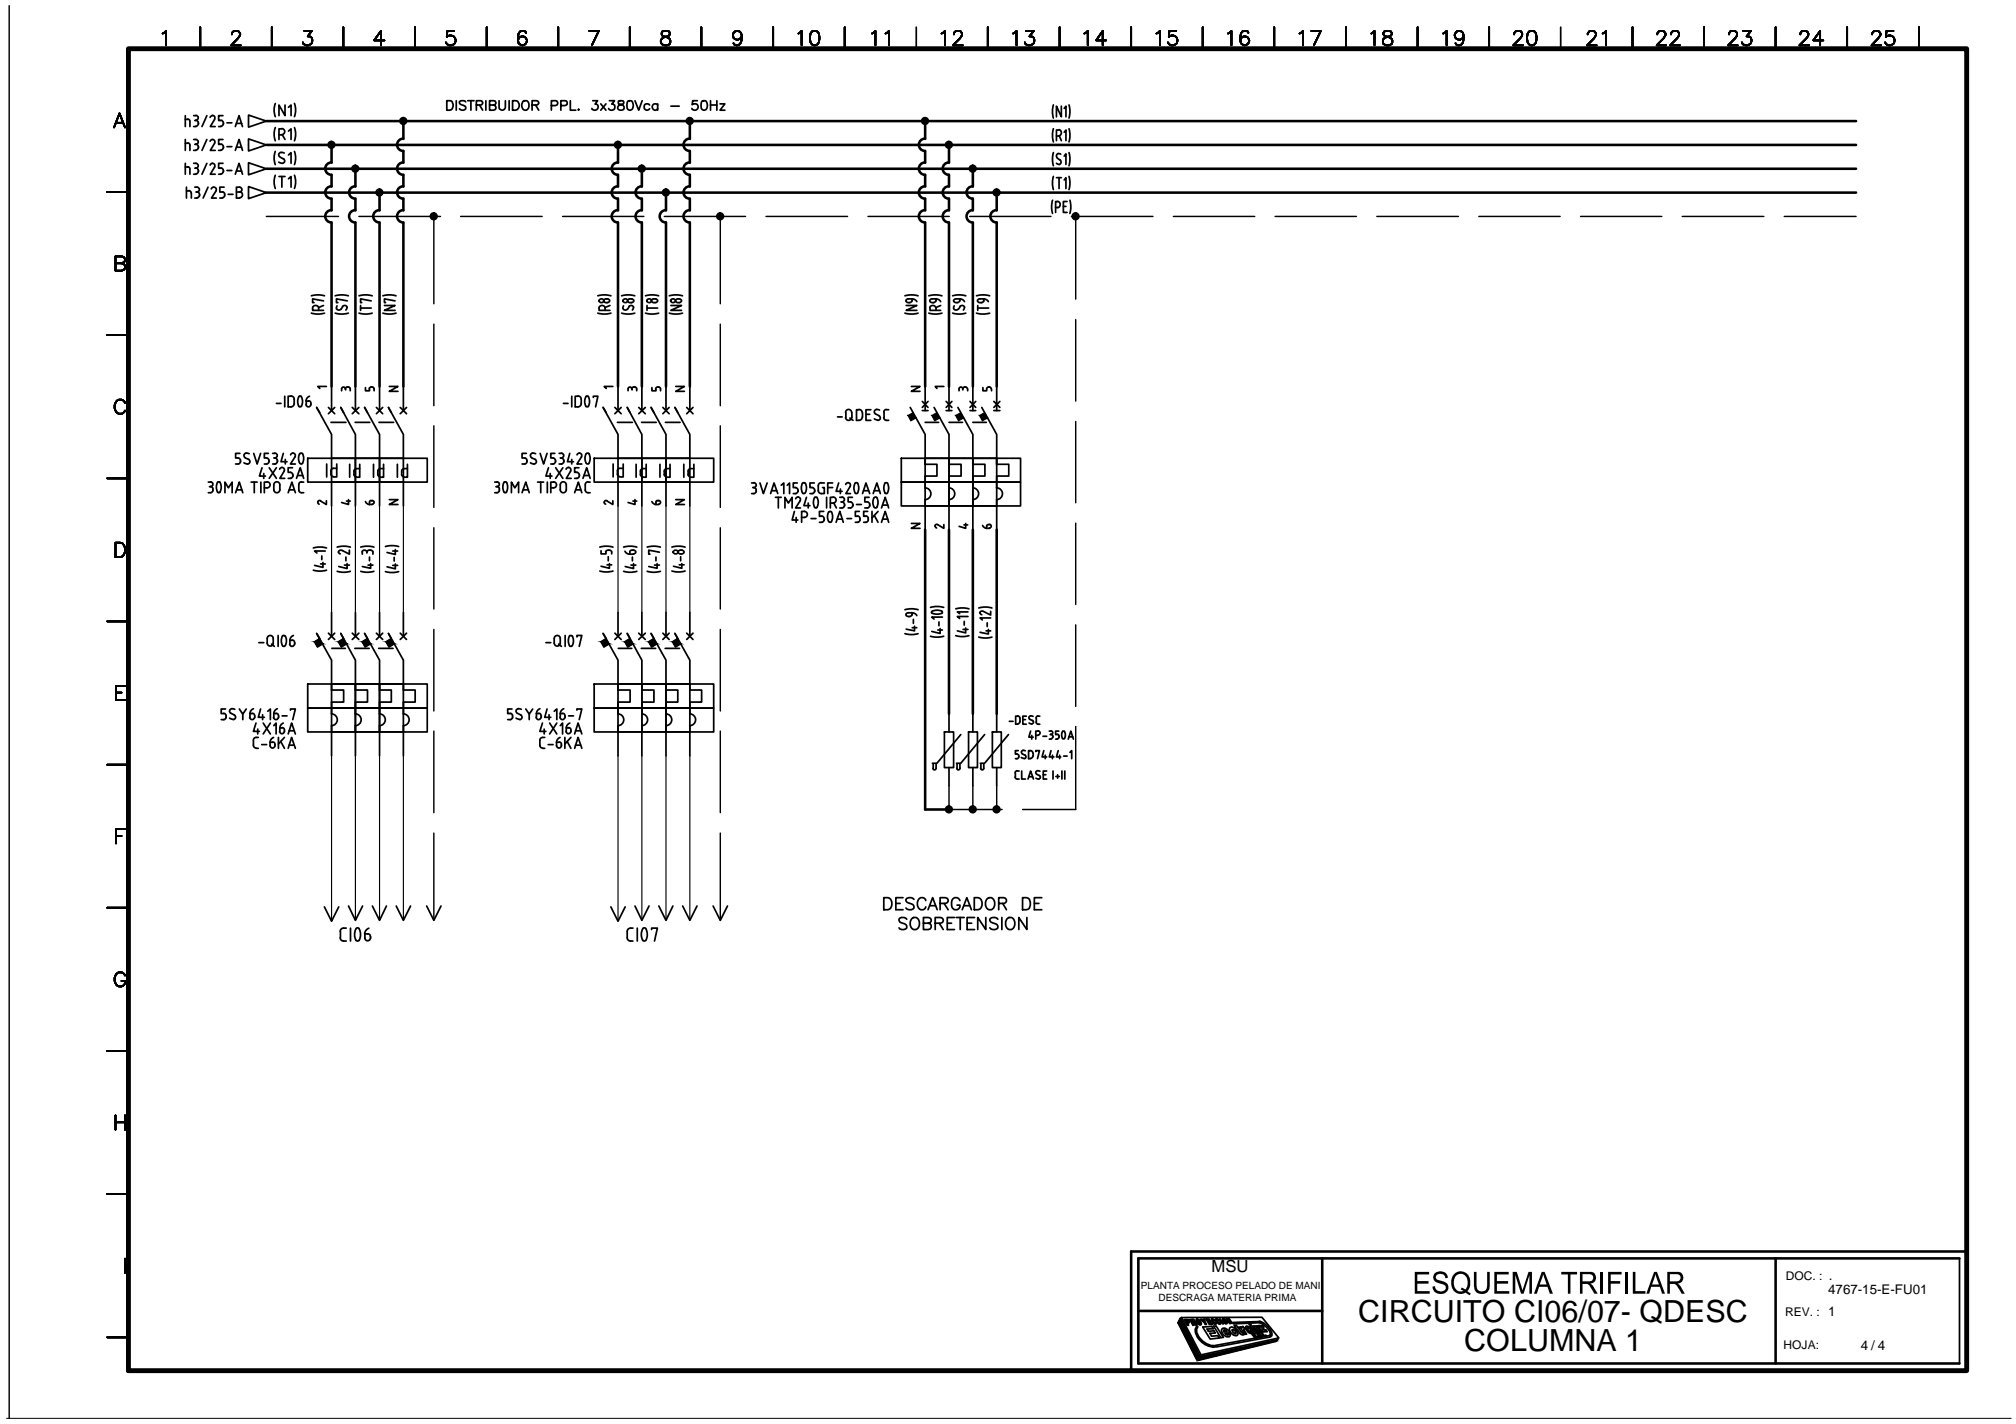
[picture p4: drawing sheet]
<svg xmlns="http://www.w3.org/2000/svg" width="297mm" height="210mm" viewBox="0 0 297 210" stroke-linecap="round" stroke-linejoin="round" font-family="sans-serif">
<defs><g id="words">
<g font-size="4.5">
<text x="200.1" y="194.9">CIRCUITO CI06/07- QDESC</text>
<text x="215.8" y="199.1">COLUMNA 1</text>
</g>
<text font-size="2.5" x="178.5" y="187.6">MSU</text>
<g font-size="2">
<text x="269.4" y="190.8">4767-15-E-FU01</text>
<text x="274.2" y="199">4 / 4</text>
</g>
<g font-size="1.8">
<text x="263.1" y="188.7">DOC. : .</text>
<text x="263" y="194">REV. : 1</text>
<text x="262.8" y="198.9">HOJA:</text>
</g>
<g font-size="1.5">
<text x="168.1" y="190">PLANTA PROCESO PELADO DE MANI</text>
<text x="170.7" y="191.8">DESCRAGA MATERIA PRIMA</text>
</g>
</g></defs>
<path d="M1 209.1h.4v-208.3v208.3h294.9" fill="none" stroke="#000" stroke-width=".15"/>
<g fill="none" stroke="#000" stroke-width=".38">
<path d="M39.2 17.9h234.3M59.4 17.9v2.6M101.6 17.9v2.6M136.3 17.9v2.6M39.2 21.4h234.3M39.2 24.9h234.3M39.2 28.4h234.3M48.8 31a.91 .91 0 0 0-.9 .9 .91 .91 0 0 0 .9 .9l.1 24.2M48.8 27.5a.91 .91 0 0 0-.9 .9 .91 .91 0 0 0 .9 .9l.1 1.7M48.8 23.9a.91 .91 0 0 0-.9 1 .91 .91 0 0 0 .9 .9l.1 1.7M48.9 21.4v2.6M52.3 31a.91 .91 0 0 0-.9 .9 .91 .91 0 0 0 .9 .9"/>
<path d="M52.3 27.5a.91 .91 0 0 0-.9 .9 .91 .91 0 0 0 .9 .9M52.4 24.9v2.6M52.4 29.3v1.7M52.4 32.8v24.2M55.9 31a.91 .91 0 0 0-.9 .9 .91 .91 0 0 0 .9 .9v24.2M55.9 28.4v2.6M59.4 31a.91 .91 0 0 0-.9 .9 .91 .91 0 0 0 .9 .9M59.4 27.5a.91 .91 0 0 0-.9 .9 .91 .91 0 0 0 .9 .9M59.4 23.9a.91 .91 0 0 0-.9 1 .91 .91 0 0 0 .9 .9M59.4 20.4a.91 .91 0 0 0-.9 .9 .91 .91 0 0 0 .9 1M59.4 22.3v1.7M59.4 25.8v1.7"/>
<path d="M59.4 29.3v1.7M59.4 32.8v24.2M91 31a.91 .91 0 0 0-.9 .9 .91 .91 0 0 0 .9 .9M91 27.5a.91 .91 0 0 0-.9 .9 .91 .91 0 0 0 .9 .9M91 23.9a.91 .91 0 0 0-.9 1 .91 .91 0 0 0 .9 .9M91.1 21.4v2.6M91.1 25.8v1.7M91.1 29.3v1.7M91.1 32.8v24.2M94.6 31a.91 .91 0 0 0-1 .9 .91 .91 0 0 0 1 .9v24.2M94.6 27.5a.91 .91 0 0 0-1 .9 .91 .91 0 0 0 1 .9v1.7M94.6 24.9v2.6"/>
<path d="M98.1 31a.91 .91 0 0 0-.9 .9 .91 .91 0 0 0 .9 .9M98.1 28.4v2.6M98.1 32.8v24.2M101.6 31a.91 .91 0 0 0-.9 .9 .91 .91 0 0 0 .9 .9v24.2M101.6 27.5a.91 .91 0 0 0-.9 .9 .91 .91 0 0 0 .9 .9v1.7M101.6 23.9a.91 .91 0 0 0-.9 1 .91 .91 0 0 0 .9 .9v1.7M101.6 20.4a.91 .91 0 0 0-.9 .9 .91 .91 0 0 0 .9 1v1.7M136.3 31a.91 .91 0 0 0-.9 .9 .91 .91 0 0 0 .9 .9M136.3 27.5a.91 .91 0 0 0-.9 .9 .91 .91 0 0 0 .9 .9M136.3 23.9a.91 .91 0 0 0-.9 1 .91 .91 0 0 0 .9 .9M136.3 20.4a.91 .91 0 0 0-.9 .9 .91 .91 0 0 0 .9 1M136.3 22.3v1.7"/>
<path d="M136.3 25.8v1.7M136.3 29.3v1.7M136.3 32.8v24.2M139.8 31a.91 .91 0 0 0-.9 .9 .91 .91 0 0 0 .9 .9M139.8 27.5a.91 .91 0 0 0-.9 .9 .91 .91 0 0 0 .9 .9M139.8 23.9a.91 .91 0 0 0-.9 1 .91 .91 0 0 0 .9 .9M139.8 21.4v2.6M139.8 25.8v1.7M139.8 29.3v1.7M139.8 32.8v24.2M143.3 31a.91 .91 0 0 0-.9 .9 .91 .91 0 0 0 .9 .9v24.2M143.3 27.5a.91 .91 0 0 0-.9 .9 .91 .91 0 0 0 .9 .9v1.7"/>
<path d="M143.3 24.9v2.6M146.8 31a.91 .91 0 0 0-.9 .9 .91 .91 0 0 0 .9 .9M146.9 28.4v2.6M146.9 32.8v24.2M136.3 78.1v41.2h3.5M139.8 78.1v27.1M143.3 78.1v27.1M146.9 78.1v27.1M167.7 193.2h27.1M194.8 185.5v15.5M236 187.5v3.2M239.7 187.5v3.2"/>
<path d="M261.6 185.5v15.5M288.7 185.5h-121v15.5h121M289.8 184.5h-123.1v17.5"/>
</g>
<g fill="none" stroke="#000" stroke-width=".25">
<path d="M16.8 18.8l.8-2.1 .8 2.1M17.1 18.1h1M24 4.9l.5-.3v2.1M27.3 17v1.7M27.3 17.6h.4M27.7 17.6h.1l.2 .3M28 17.9v.8M28.5 17h.4M28.5 18.7h.4M28.7 17.8h.2M28.9 17a.36 .36 0 0 1 .3 .4 .36 .36 0 0 1-.3 .3l.1 .1 .2 .3M29.2 18.3l-.2 .3h-.1"/>
<path d="M29.3 18.1v.2M29.5 4v3.2M30.5 17l-.7 1.7M31.3 17a.36 .36 0 0 1 .3 .6M31.3 17l-.3 .3M31.6 17.6l-.6 1.1h.7M32.2 18.7h.4M32.5 17.7l.2 .1 .2 .3M32.9 17h-.7v.8h.4M32.9 18.3l-.2 .3h-.2M32.9 18.1v.2M33.4 18.1h.8"/>
<path d="M34.2 5.1a.49 .49 0 0 1 .4-.5h.4a.53 .53 0 0 1 .3 .8l-1.2 1.3h1.4M34.7 18.7l.5-1.7 .5 1.7M34.8 18.2h.8M36.6 17l2.6 .9-2.6 .8zM40 4v3.2M40.6 15.2a2.77 2.77 0 0 0 0 2M40.6 18.8a2.77 2.77 0 0 0 0 1.9M41.1 19.9h.4M41.5 19a.44 .44 0 0 1 .5 .4 .44 .44 0 0 1-.5 .4M41.5 19h-.4v1.6M41.6 19.9l.4 .7M42 15.5v1.5l-.9-1.5v1.5"/>
<path d="M42.5 15.8l.4-.3v1.5M42.5 19.3l.4-.3v1.6M43.4 15.2a2.77 2.77 0 0 1 0 2M43.4 18.8a2.77 2.77 0 0 1 0 1.9M44.8 4.6h1.1l-.6 .8a.68 .68 0 0 1 .7 .7 .68 .68 0 0 1-.9 .6l-.4-.2-.1-.2M50.6 4v3.2M56.6 6h-1.5l1-1.4v2.1M61.1 4v3.2M65.8 14.8h.5a.74 .74 0 0 1 .5 .7 .74 .74 0 0 1-.5 .7h-.5zM66.9 4.6h-1l-.1 .8a.75 .75 0 0 1 1.2 .1 .75 .75 0 0 1-.2 1.1 .75 .75 0 0 1-1.1-.3M67.2 14.8v1.4M68.6 15a.69 .69 0 0 0-.9 0v.2a.73 .73 0 0 0 .7 .4l.2 .1v.3a.59 .59 0 0 1-.9 0"/>
<path d="M68.9 14.8h1M69.4 14.8v1.4M70.2 15.5l.8-.1 .1-.3-.1-.2-.8-.1v1.4M70.7 15.5l.4 .7M71.6 14.8v1.4M71.7 4v3.2M72.1 15.5l.8-.1 .2-.2-.2-.3-.8-.1v1.4h.6l.3-.1a.38 .38 0 0 0-.3-.6M73.5 14.8v1a.47 .47 0 0 0 .5 .4 .47 .47 0 0 0 .5-.4v-1M75 14.8v1.4M75.5 14.8h.5a.72 .72 0 0 1 .5 .7 .72 .72 0 0 1-.5 .7h-.5zM77 15a.53 .53 0 0 1 .6-.1 .53 .53 0 0 1 .3 .5 .61 .61 0 0 1-.1 .6 .61 .61 0 0 1-.7 .2l-.1-.2a.98 .98 0 0 1 0-1zM77.5 4.9a.62 .62 0 0 0-.9-.3 2.04 2.04 0 0 0-.2 1.8 .66 .66 0 0 0 1.1 .1 .66 .66 0 0 0-.2-1.1 .66 .66 0 0 0-1 .6"/>
<path d="M78.4 15.5l.8-.1a.31 .31 0 0 0 .2-.3 .31 .31 0 0 0-.4-.3h-.6v1.4M78.9 15.5l.5 .7M81.2 15.6h.6l.3-.2a.39 .39 0 0 0-.1-.5l-.8-.1v1.4M82.3 4v3.2M82.6 15.6h.6l.3-.2v-.4l-.3-.2h-.6v1.4M84 14.8v1.4h.8M85.2 16.2h.1zM86.8 4.6h1.4l-1 2.1M87.3 14.8h.8l-.4 .6a.47 .47 0 0 1 .4 .6 .47 .47 0 0 1-.8 .2l-.1-.2M88.5 15.3l.8 .9M89.3 15.3l-.8 .9M89.8 14.8h.8l-.5 .6a.46 .46 0 0 1 .5 .5 .46 .46 0 0 1-.6 .3l-.3-.2"/>
<path d="M91.1 14.9a.3 .3 0 0 0 .2 .5 .59 .59 0 0 1 .6 .6 .49 .49 0 0 1-.5 .3 .49 .49 0 0 1-.4-.5 .75 .75 0 0 1 .8-.5l.1-.3a.67 .67 0 0 0-.8-.1zM92.5 14.9a.51 .51 0 0 1 .7 .2 .7 .7 0 0 1-.4 1.1l-.4-.2v-.6zM92.8 4v3.2M93.6 14.8l.5 1.4 .5-1.4M95.7 15.5a.45 .45 0 0 0-.6-.1 .45 .45 0 0 0 0 .7 .45 .45 0 0 0 .6-.1M96.9 15.5a.45 .45 0 0 0-.7-.1 .45 .45 0 0 0 0 .7 .45 .45 0 0 0 .7-.1M96.9 15.3v.9M97.6 4.6a.45 .45 0 0 0 .2 .8 .87 .87 0 0 1 1 .9 .72 .72 0 0 1-.9 .4 .72 .72 0 0 1-.5-.7 1.01 1.01 0 0 1 1-.6 .45 .45 0 0 0 .2-.8h-.3zM98.8 15.6h1.3M102.7 14.8h-.6l-.1 .6a.5 .5 0 0 1 .7 0 .5 .5 0 0 1 0 .7 .5 .5 0 0 1-.8-.1M103.3 4v3.2M103.5 14.9a.51 .51 0 0 1 .6 .2 .7 .7 0 0 1-.4 1.1l-.4-.2v-.6z"/>
<path d="M104.7 14.8v1.4M104.7 15.5h.9M105.6 14.8v1.4M106.1 15.3h.7l-.7 .9h.7M109.3 5.2a.66 .66 0 0 1-.8 .7 .66 .66 0 0 1-.4-1 .66 .66 0 0 1 1.1 0 1.66 1.66 0 0 1-.2 1.6l-.5 .2-.3-.2-.1-.1M113.9 4v3.2M117.6 4.9l.5-.3v2.1M119.6 4.6a.73 .73 0 0 1 1.1 .3 1.84 1.84 0 0 1-.3 1.6 .66 .66 0 0 1-1-.2 1.84 1.84 0 0 1 .2-1.7zM124.5 4v3.2M128.5 4.9l.5-.3v2.1M130.5 4.9l.5-.3v2.1M135 4v3.2"/>
<path d="M138.7 4.9l.5-.3v2.1M140.5 5.1a.51 .51 0 0 1 .4-.5h.5a.53 .53 0 0 1 .2 .8l-1.2 1.3h1.5M145.5 4v3.2M149.3 4.9l.5-.3v2.1M151.2 4.6h1.1l-.6 .8a.68 .68 0 0 1 .7 .7 .68 .68 0 0 1-.9 .6l-.3-.2-.2-.2M155.2 15.5l-.1 .7 .1 1.2M155.2 19l-.1 .7 .1 1.2M156 19.1a.45 .45 0 0 1 .4 .5 .45 .45 0 0 1-.4 .4M156 19.2h-.3v1.5M156.1 4v3.2M156.4 15.6v1.6l-.7-1.6v1.6M156.8 16l.3-.4v1.6"/>
<path d="M156.8 19.5l.3-.3v1.5M157.5 15.5l.1 .7-.1 1.2M157.5 19l.1 .7-.1 1.2M159.8 4.9l.5-.3v2.1M163 6h-1.5l1-1.4v2.1M166.7 4v3.2M170.4 4.9l.5-.3v2.1M173.3 4.6h-1l-.1 .8a.74 .74 0 0 1 1.1 .1 .74 .74 0 0 1-.2 1.1 .74 .74 0 0 1-1-.3M177.2 4v3.2M180.9 4.9l.5-.3v2.1M183.9 4.9a.62 .62 0 0 0-.9-.3 2.04 2.04 0 0 0-.2 1.8 .66 .66 0 0 0 1.1 .1 .66 .66 0 0 0-.2-1.1 .66 .66 0 0 0-.9 .6M187.7 4v3.2"/>
<path d="M191.5 4.9l.5-.3v2.1M193.2 4.6h1.4l-1 2.1M198.3 4v3.2M202.1 4.9l.4-.3v2.1M204 4.6a.42 .42 0 0 0 .1 .8 .88 .88 0 0 1 1 .9 .77 .77 0 0 1-.7 .4 .77 .77 0 0 1-.6-.4 .65 .65 0 0 1 .5-.9h.5a.42 .42 0 0 0 .1-.8h-.3zM208.9 4v3.2M212.6 4.9l.5-.3v2.1M215.6 5.2a.66 .66 0 0 1-.9 .6 .66 .66 0 0 1-.2-1.1 .66 .66 0 0 1 1.1 .2 1.97 1.97 0 0 1-.3 1.6 .57 .57 0 0 1-.8-.1M219.4 4v3.2M223.1 5.1a.51 .51 0 0 1 .4-.5h.4a.53 .53 0 0 1 .3 .8l-1.2 1.3h1.4M225.3 4.6a.73 .73 0 0 1 1 .3 1.84 1.84 0 0 1-.2 1.6 .66 .66 0 0 1-1-.2 1.84 1.84 0 0 1 .2-1.7zM230 4v3.2"/>
<path d="M233.9 5.1l.2-.5h.6a.53 .53 0 0 1 .3 .8l-1.2 1.3h1.4M236.1 4.9l.5-.3v2.1M240.5 4v3.2M244.2 5.1l.2-.5h.6a.53 .53 0 0 1 .3 .8l-1.2 1.3h1.4M246.2 5.1a.51 .51 0 0 1 .4-.5h.4a.53 .53 0 0 1 .3 .8l-1.2 1.3h1.4M251.1 4v3.2M254.8 5.1a.51 .51 0 0 1 .3-.5h.5a.53 .53 0 0 1 .3 .8l-1.3 1.3h1.4M256.8 4.6h1.2l-.7 .8a.68 .68 0 0 1 .8 .7 .68 .68 0 0 1-.9 .6l-.4-.2-.1-.2M261.6 4v3.2M265.3 5.1a.51 .51 0 0 1 .3-.5h.5a.53 .53 0 0 1 .3 .8l-1.3 1.3h1.5M268.6 6h-1.4l1-1.4v2.1M272.2 4v3.2"/>
<path d="M275.8 5.1a.49 .49 0 0 1 .5-.5h.3a.53 .53 0 0 1 .3 .8l-1.1 1.3h1.4M279 4.6h-1l-.1 .8a.74 .74 0 0 1 1.1 .1 .74 .74 0 0 1-.2 1.1 .74 .74 0 0 1-1.1-.3M282.7 4v3.2M15.8 28.3h3.1M17 38.8h.9l.3-.1a.47 .47 0 0 0 0-.8l-1.2-.1v2.1h.9l.3-.1a.53 .53 0 0 0 .2-.6 .53 .53 0 0 0-.5-.4M27.3 20.6v1.6M27.3 24.1v1.6M27.3 21.1h.4M27.3 24.6h.4M27.5 27.6v1.6M27.5 28.1h.4M27.7 21.1l.2 .1 .1 1"/>
<path d="M27.7 24.6h.1l.2 .3M27.8 28.1h.2l.2 .3M28 24.9v.8M28.2 28.4v.8M28.5 20.6h.4M28.5 22.2h.4M28.5 24.1h.4M28.5 25.7h.4M28.7 27.6h.3a.37 .37 0 0 1 .4 .4 .37 .37 0 0 1-.5 .3M28.7 21.3h.2M28.7 24.8h.2M28.7 29.2h.3"/>
<path d="M28.9 20.6a.36 .36 0 0 1 .3 .3 .36 .36 0 0 1-.3 .4M28.9 21.2l.1 .1 .2 .3M28.9 24.1a.36 .36 0 0 1 .3 .3 .36 .36 0 0 1-.3 .4M28.9 24.8h.1l.2 .3M29 28.3h.2l.2 .3M29.2 21.8l-.2 .3h-.1M29.2 25.3l-.2 .3h-.1M29.3 21.6v.2M29.3 25.1v.2M29.4 28.8l-.2 .3-.2 .1M29.4 28.6v.2M30.5 20.6l-.7 1.6"/>
<path d="M30.5 24.1l-.7 1.6M30.6 27.6l-.7 1.6M31 20.8a.36 .36 0 0 1 .5-.2 .36 .36 0 0 1 .1 .5M31 24.3a.36 .36 0 0 1 .5-.2 .36 .36 0 0 1 .1 .5M31.5 27.6l-.4 .2M31.5 27.6a.36 .36 0 0 1 .3 .5l-.6 1.1h.7M31.6 21.1l-.6 1.1h.7M31.6 24.6l-.6 1.1h.7M32.2 22.2h.4M32.2 25.7h.4M32.4 29.2h.4M32.5 21.2l.2 .1 .2 .3"/>
<path d="M32.5 24.8h.2l.2 .3M32.7 28.3h.2l.2 .3M32.9 20.6h-.7v.7h.4M32.9 24.1h-.7v.7h.4M32.9 21.8l-.2 .3h-.2M32.9 25.3l-.2 .3h-.2M32.9 21.6v.2M32.9 25.1v.2M33 27.6h-.6v.7h.4M33.1 28.6a.4 .4 0 0 1-.4 .6M33.4 21.6h.8M33.4 25.1h.8"/>
<path d="M33.6 28.6h.7M34.7 22.2l.5-1.6 .5 1.6M34.7 25.7l.5-1.6 .5 1.6M34.8 28.3h.5a.36 .36 0 0 0 .3-.4 .36 .36 0 0 0-.3-.3h-.5v1.6h.5M34.8 21.7h.8M34.8 25.2h.8M35.3 28.3a.44 .44 0 0 1 .4 .4 .44 .44 0 0 1-.4 .5M36.6 20.5l2.6 .9-2.6 .9zM36.6 24l2.6 .9-2.6 .9zM36.6 27.5l2.6 .9-2.6 .9zM40.6 22.3a2.77 2.77 0 0 0 0 2M40.6 25.8a2.77 2.77 0 0 0 0 2"/>
<path d="M41.1 26h.9M41.3 23.2l.5 .2M41.5 26v1.6M41.8 23.4a.4 .4 0 0 1 0 .6 .4 .4 0 0 1-.6 0l-.1-.1M41.9 22.6a.45 .45 0 0 0-.6-.1 .45 .45 0 0 0-.2 .5l.2 .1M42.5 22.8l.4-.3v1.6M42.5 26.4l.4-.4v1.6M43.4 22.3a2.77 2.77 0 0 1 0 2M43.4 25.8a2.77 2.77 0 0 1 0 2M155.1 29.5l-.2 .8 .2 1.2M155.2 22.5l-.1 .8 .1 1.1M155.2 26l-.1 .8 .1 1.1"/>
<path d="M155.5 30.6h.4M155.7 20.1h.3M155.7 26.2h.7M155.8 23.4l.4 .2M155.9 29.7a.45 .45 0 0 1 .3 .4 .45 .45 0 0 1-.3 .5M155.9 29.7h-.4v1.6M155.9 22.6a.39 .39 0 0 0-.2 .3 .39 .39 0 0 0 .1 .4M155.9 22.6l.4 .1M156 26.2v1.6M156.1 20.1l.3 .6M156.2 23.6a.37 .37 0 0 1 0 .5 .37 .37 0 0 1-.5 0M156.7 30.4h.4"/>
<path d="M156.8 23l.3-.3v1.5M156.8 26.5l.3-.3v1.6M157.2 29.7h-.5v1.6h.5M157.5 22.5l.1 .8-.1 1.1M157.5 26l.1 .8-.1 1.1M157.6 29.5l.2 .8-.2 1.2M15.8 49.4h3.1M18.4 59.4a.79 .79 0 0 0-.9-.5 .79 .79 0 0 0-.6 .8 .93 .93 0 0 0 .2 1 .93 .93 0 0 0 1 .2l.3-.4M40.7 59.5h.7M42 58.4v1.6M42.9 58.4h.2a1.11 1.11 0 0 1 0 1.5l-.6 .1v-1.6h.4M44 58.5a1.5 1.5 0 0 0 0 1.4"/>
<path d="M44.4 58.5a1.08 1.08 0 0 1-.2 1.5l-.2-.1M44.4 58.5l-.2-.1-.2 .1M45.1 59.6a.36 .36 0 0 0 .3 .4 .36 .36 0 0 0 .4-.4M45.4 59.1a.32 .32 0 0 1 .4 .3M45.5 59.1h-.4v.5M45.6 58.4l-.4 .4-.1 .3M45.8 59.5v.1M45.9 46.2l1.1 .1 .8-.1M45.9 43.6l1.1-.1 .8 .1M46.1 45.4a.45 .45 0 0 1 .4-.4 .45 .45 0 0 1 .4 .4M46.1 45.4v.3h1.6M46.9 45.4v.3"/>
<path d="M47.7 44.4l-1.6-.3v.5h.2M47.7 45l-.8 .3M48.1 57h-1.3l.3 .3M48.9 57v3.5M49.4 46.2l1.2 .1 .7-.1M49.4 43.6l1.2-.1 .7 .1M49.7 45.1a.38 .38 0 0 0 0 .5 .38 .38 0 0 0 .6 0l.2-.4M50.3 57.3v.3M50.5 45.2a.37 .37 0 0 1 .5-.1 .37 .37 0 0 1 0 .6M50.9 57.3v.2M51.2 44.4l-1.6-.3v.5h.2M51.3 57.1l.3 .2"/>
<path d="M51.4 57.1a.34 .34 0 0 0-.5 .2 .28 .28 0 0 0-.3-.2 .28 .28 0 0 0-.3 .2M51.6 57.3v.3M52.4 57v3.5M52.9 46.2l1.2 .1 .7-.1M52.9 43.6l1.2-.1 .7 .1M53.1 45.4h1.6M53.1 45v.7M53.8 57.1v.5h.6v-.3M54.7 57.1l-.3 .2M54.7 57.1a.32 .32 0 0 1 .4 .2M54.7 44.4l-1.6-.3v.5h.2M55.1 57.3v.3"/>
<path d="M55.9 57v3.5M56.4 46.2l1.2 .1 .8-.1M56.4 43.6l1.2-.1 .8 .1M56.6 45h1.6l-1.6 .7h1.6M57.4 57h1.2l-1.2 .7h1.2M58.2 44.4l-1.6-.3v.5h.2M59.4 57v3.5M83 59.5h.7M84.2 58.4v1.6M85.2 58.4h.2a1.11 1.11 0 0 1 0 1.5l-.6 .1v-1.6h.4M86.3 59.9l.2 .1 .2-.1M86.3 58.5a1.5 1.5 0 0 0 0 1.4"/>
<path d="M86.7 58.5a1.5 1.5 0 0 1 0 1.4M86.7 58.5l-.2-.1-.2 .1M87.4 58.6v-.2h.7l-.3 1.6M88.1 46.2l1.1 .1 .8-.1M88.1 43.6l1.1-.1 .8 .1M88.3 45.4v.3h1.6M88.3 45.4a.45 .45 0 0 1 .4-.4 .45 .45 0 0 1 .5 .4M88.3 44.2a.34 .34 0 0 1 .4-.1 .34 .34 0 0 1 .2 .4 .34 .34 0 0 1-.4 .1 .34 .34 0 0 1-.2-.4zM89.2 45.4v.3M89.3 44.1h-.2l-.2 .2 .2 .3h.2M89.3 44.1h.2M89.3 44.6h.2"/>
<path d="M89.5 44.1h.2l.1 .2-.1 .3h-.2M89.9 45l-.7 .3M90.3 57h-1.3l.3 .3M91.1 57v3.5M91.6 46.2l1.2 .1 .7-.1M91.6 43.6l1.2-.1 .7 .1M91.8 44.2a.34 .34 0 0 1 .5-.1 .34 .34 0 0 1 .1 .4 .34 .34 0 0 1-.4 .1 .34 .34 0 0 1-.2-.4zM91.9 45.1a.38 .38 0 0 0 0 .5 .38 .38 0 0 0 .6 0l.2-.4M92.5 44.2l.3-.1a.43 .43 0 0 1 .6 .2 .52 .52 0 0 1-.5 .3 .52 .52 0 0 1-.4-.3zM92.5 57.3v.3M92.7 45.2a.37 .37 0 0 1 .5-.1 .37 .37 0 0 1 0 .6M93.1 57.3v.2"/>
<path d="M93.5 57.1l.3 .2M93.6 57.1a.34 .34 0 0 0-.5 .2 .28 .28 0 0 0-.3-.2 .28 .28 0 0 0-.3 .2M93.8 57.3v.3M94.6 57v3.5M95.1 46.2l1.2 .1 .7-.1M95.1 43.6l1.2-.1 .7 .1M95.3 45.4h1.6M95.3 45v.7M95.3 44.2a.34 .34 0 0 1 .5-.1 .34 .34 0 0 1 .2 .4 .34 .34 0 0 1-.5 .1 .34 .34 0 0 1-.2-.4zM96.1 57.1v.5h.5v-.3M96.3 44.1h-.2l-.1 .2 .1 .3h.2M96.4 44.1a.36 .36 0 0 1 .3 0 .36 .36 0 0 1 .2 .4l-.5 .1"/>
<path d="M96.9 57.1l-.3 .2M96.9 57.1a.32 .32 0 0 1 .4 .2M97.3 57.3v.3M98.1 57v3.5M98.6 46.2l1.2 .1 .8-.1M98.6 43.6l1.2-.1 .8 .1M98.8 45h1.6l-1.6 .7h1.6M98.9 44.2a.34 .34 0 0 1 .4-.1 .34 .34 0 0 1 .2 .4 .34 .34 0 0 1-.5 .1 .34 .34 0 0 1-.1-.4zM99.6 57h1.2l-1.2 .7h1.2M100.1 44.1h.1l.2 .2-.2 .3h-.1M100.1 44.1a.36 .36 0 0 0-.4 0 .36 .36 0 0 0-.1 .4l.5 .1M101.6 57v3.5"/>
<path d="M133.3 46.2l1.2 .1 .8-.1M133.3 43.6l1.2-.1 .8 .1M133.5 45h1.6l-1.6 .7h1.6M133.8 44.1h-.1l-.2 .2 .2 .3h.1M133.9 44.1h.5M133.9 44.6h.1M134.3 57h1.3l-1.3 .7h1.3M134.3 44.1h.4l.4 .4M134.4 44.3l-.2 .3h-.2M134.4 44.1v.3M135.9 59.2l.8 .9M136.3 57v3.5"/>
<path d="M136.7 59.2l-.8 .9M136.8 46.2l1.2 .1 .8-.1M136.8 43.6l1.2-.1 .8 .1M137 45.4a.45 .45 0 0 1 .4-.4 .45 .45 0 0 1 .5 .4M137 45.4v.3h1.6M137.9 44.3l-.2 .3h-.2M137.9 44.1v.3M137.9 45.4v.3M138.6 44.5a1.27 1.27 0 0 0-1.6-.3v.1a.42 .42 0 0 0 .5 .3M138.6 45l-.7 .3M139.1 57h-1.3l.2 .3M139.4 59.2l.9 .9"/>
<path d="M139.8 57v3.5M140.3 59.2l-.9 .9M140.4 46.2l1.1 .1 .8-.1M140.4 43.6l1.1-.1 .8 .1M140.6 45.1a.38 .38 0 0 0 0 .5 .38 .38 0 0 0 .6 0M140.9 44.1h-.2l-.2 .2 .2 .3h.2M140.9 44.1h.5M141.3 57.3v.3M141.4 44.1h.3l.4 .4M141.4 44.3a.4 .4 0 0 1-.5 .3M141.4 45.2a.37 .37 0 0 1 .6-.1 .37 .37 0 0 1-.1 .6M141.4 44.1v.3"/>
<path d="M141.5 45.2l-.3 .4M141.9 57.3v.2M142.3 57.1l.2 .2M142.3 57.1a.32 .32 0 0 0-.4 .2 .28 .28 0 0 0-.3-.2 .28 .28 0 0 0-.3 .2M142.6 57.3v.3M142.9 59.2l.9 .9M143.3 57v3.5M143.8 59.2l-.9 .9M143.9 46.2l1.1 .1 .8-.1M143.9 43.6l1.1-.1 .8 .1M144.1 45.4h1.6M144.1 45v.7"/>
<path d="M144.8 57.1v.5h.6v-.3M144.9 44.1h.3l.4 .4M144.9 44.1h-.7l-.2 .2a.44 .44 0 0 0 .6 .3M144.9 44.1v.3M144.9 44.3l-.1 .3h-.2M145.6 57.1l-.2 .2M145.7 57.1h.1M145.8 57.1l.3 .2M146.1 57.3v.3M146.4 59.2l.9 .9M146.9 57v3.5M147.3 59.2l-.9 .9"/>
<path d="M15.8 70.5h3.1M17 80h.7a1.13 1.13 0 0 1 .5 1.8l-.2 .2-.3 .1h-.7zM30.7 71.1h.3M31 71a.37 .37 0 0 1 .4 .5 .37 .37 0 0 1-.5 .2M31 71.7h.2l.2 .4M31.4 72.3l-.2 .3h-.5M31.4 72.1v.2M32.1 71.1a1.17 1.17 0 0 0 .1 1.5h.1a1.4 1.4 0 0 0 .1-1.5M32.4 71.1l-.2-.1-.2 .1M33.1 72.6v-1.5l.6 .8 .5-.8v1.5M34.7 72.6l.6-1.5 .5 1.5M34.7 68.4h.4"/>
<path d="M34.9 72.2h.7M35.1 67.5l.2 .1 .1 .3M35.3 66.8h-.6v.7h.4M35.4 68l-.1 .3-.2 .1M35.4 67.9v.2M36.2 67.5l.4 .2a.4 .4 0 0 1 .1 .6 .4 .4 0 0 1-.6 0l-.2-.1M36.7 66.9a.41 .41 0 0 0-.6 0 .41 .41 0 0 0 0 .6M37 71.1h.9M37.4 66.8l.5 1.6 .5-1.6M37.5 71.1v1.5M38.4 71.1v1.5M38.6 68.9l-.4 1.3h.9"/>
<path d="M38.9 69.8v.7M38.9 68.4h.4M38.9 71.9h.5M39.3 67.5l.1 .1 .2 .3M39.3 71a.44 .44 0 0 1 .5 .5 .44 .44 0 0 1-.5 .4M39.4 71.1h-.5v1.5M39.5 66.8h-.6v.7h.4M39.6 68l-.2 .3-.1 .1M39.7 67.9v.2M39.7 68.9l1 1.6M40.2 68.4h.3M40.2 66.8h.3"/>
<path d="M40.3 71.5v.7a.44 .44 0 0 0 .5 .4 .44 .44 0 0 0 .4-.4v-.7M40.3 67.5h.2M40.5 66.8a.36 .36 0 0 1 .4 .3 .36 .36 0 0 1-.4 .4l.2 .1 .2 .3M40.7 68.9l-1 1.6M40.9 68l-.2 .3-.2 .1M40.9 67.9v.2M41.2 69.2a.36 .36 0 0 1 .5-.3 .36 .36 0 0 1 .2 .6M41.2 71.5a.44 .44 0 0 0-.4-.5 .44 .44 0 0 0-.5 .5M41.7 66.8l-.3 1.3h.9M41.9 69.5l-.7 1h.8M42 67.7v.7M42.5 72.6l.5-1.5 .5 1.5"/>
<path d="M42.5 70.5h.3M42.6 72.2h.7M42.8 69.6l.2 .1 .1 .3M42.8 67.1a.36 .36 0 0 1 .5-.3 .36 .36 0 0 1 .2 .5l-.7 1.1h.7M43.1 68.9h-.6v.7h.3M43.1 70.2l-.1 .3h-.2M43.2 70v.2M43.7 70.5l.5-1.6 .5 1.6M43.9 70.1h.7M44 71.4l.1 1 .3 .2M44.2 66.9a1.5 1.5 0 0 0 0 1.4M44.4 71l-.3 .2-.1 .2"/>
<path d="M44.5 71.1h.2M44.5 72.6h.2M44.6 66.9a1.17 1.17 0 0 1-.2 1.5l-.2-.1M44.6 66.9l-.2-.1-.2 .1M45.3 67.5h7.1v3.6h-7.1zM47.1 60.8l-.4-.7 2.2 3.9v3.5M47.2 73.8a.28 .28 0 0 0-.4 .2l.2 .3M48.1 73.8v.6l-.9-.5M48.1 68.4v1.9M48.4 60.1l.9 .9M48.8 62.3h2.2M48.9 67.5h7v3.6h-7z"/>
<path d="M48.9 71.1v3.5M49.3 60.1l-.9 .9M49.6 68.4v1.9h-.5M49.6 69l-.7 .1a.86 .86 0 0 0 0 1.1l.2 .1M50.6 60.8l-.4-.7 2.2 3.9v3.5M51.1 73.9h.5M51.4 73.6v.8l-1.1-.3M51.5 68.4v1.9M51.9 60.1l1 .9M52.2 69.5v.6l.3 .2M52.3 62.3h2.2M52.4 67.5h7v3.6h-7z"/>
<path d="M52.4 71.1v3.5M52.9 60.1l-1 .9M53 68.4v1.9h-.5M53 69.1h-.7l-.1 .3M53.8 73.9l.4 .4 .2 .1M54.1 60.8l-.4-.7 2.2 3.9v3.5M54.4 74.1v.3h.5M54.7 73.8h.2M54.7 73.8h-.2l-.1 .2M54.8 73.8a.28 .28 0 0 1 .3 .2 .28 .28 0 0 1-.3 .3M55 68.4v1.9M55.5 60.1l.9 .9"/>
<path d="M55.7 69.5v.6l.3 .2M55.8 62.3h2.2M55.9 67.5h7v3.6h-7zM55.9 71.1v3.5M56 69.1l-.3 .2v.1M56 69.1h.5M56.4 60.1l-.9 .9M56.5 68.4v1.9h-.5M57.4 73.6h1.2l-1.2 .8h1.2M57.7 60.8l-.5-.7 2.2 3.9v3.5M58.5 68.4v1.9M59 60.1l.9 .9"/>
<path d="M59.2 69.5v.6l.3 .2M59.4 71.1v3.5M59.5 69.1l-.3 .2v.1M59.6 69.1h.4M59.9 60.1l-.9 .9M60 68.4v1.9h-.4M72.9 71.1h.3M73.2 71a.37 .37 0 0 1 .4 .5 .37 .37 0 0 1-.5 .2M73.2 71.7h.2l.2 .4M73.6 72.3l-.2 .3h-.5M73.6 72.1v.2M74.3 71.1a1.17 1.17 0 0 0 .1 1.5h.1a1.4 1.4 0 0 0 .1-1.5"/>
<path d="M74.6 71.1l-.2-.1-.1 .1M75.4 72.6v-1.5l.5 .8 .5-.8v1.5M76.9 72.6l.6-1.5 .5 1.5M76.9 68.4h.4M77.1 72.2h.8M77.3 67.5l.2 .1 .1 .3M77.6 66.8h-.7v.7h.4M77.6 68l-.1 .3-.2 .1M77.6 67.9v.2M78.4 67.5l.5 .2M78.5 66.8l.4 .1M78.5 66.8a.36 .36 0 0 0-.3 .3 .36 .36 0 0 0 .1 .4"/>
<path d="M78.8 67.7a.4 .4 0 0 1 .1 .6 .4 .4 0 0 1-.6 0l-.1-.1M79.2 71.1h.9M79.6 66.8l.5 1.6 .5-1.6M79.7 71.1v1.5M80.6 71.1v1.5M80.8 68.9l-.4 1.3h.9M81.1 69.8v.7M81.2 71.9h.4M81.6 71a.44 .44 0 0 1 .4 .5 .44 .44 0 0 1-.4 .4M81.6 71.1h-.4v1.5M81.7 66.8h-.5v.7l.5 .1 .1 .3M81.8 68l-.1 .3-.5 .1"/>
<path d="M81.9 67.9v.2M81.9 68.9l1 1.6M82.4 68.4h.3M82.4 66.8h.3M82.6 71.5v.7a.44 .44 0 0 0 .4 .4 .44 .44 0 0 0 .4-.4v-.7M82.6 67.5h.1M82.7 66.8a.36 .36 0 0 1 .4 .3 .36 .36 0 0 1-.4 .4l.2 .1 .2 .3M82.9 68.9l-1 1.6M83.1 68l-.2 .3-.2 .1M83.1 67.9v.2M83.4 69.2a.36 .36 0 0 1 .5-.3 .36 .36 0 0 1 .2 .6l-.7 1h.8M83.4 71.5a.44 .44 0 0 0-.4-.5 .44 .44 0 0 0-.4 .5"/>
<path d="M83.9 66.8l-.3 1.3h.9M84.2 67.7v.7M84.7 72.6l.5-1.5 .5 1.5M84.7 70.5h.3M84.8 72.2h.8M85 69.6l.2 .1 .1 .3M85.3 68.9h-.6v.7h.3M85.3 70.2l-.1 .3h-.2M85.4 66.8a.36 .36 0 0 1 .3 .5l-.7 1.1h.7M85.4 66.8l-.4 .3M85.4 70v.2M85.9 70.5l.5-1.6 .6 1.6"/>
<path d="M86.1 70.1h.7M86.2 71.4l.1 1 .3 .2M86.4 66.9a1.5 1.5 0 0 0 0 1.4M86.6 71l-.3 .2-.1 .2M86.7 71.1h.3M86.7 72.6h.3M86.8 66.9a1.17 1.17 0 0 1-.2 1.5l-.2-.1M86.8 66.9l-.2-.1-.2 .1M87.5 67.5h7.1v3.6h-7.1zM89.3 60.8l-.4-.7 2.2 3.9v3.5M89.4 73.8a.28 .28 0 0 0-.4 .2l.2 .3M90.3 73.8v.6l-.8-.5"/>
<path d="M90.3 68.4v1.9M90.6 60.1l.9 .9M91 62.3h2.2M91.1 67.5h7v3.6h-7zM91.1 71.1v3.5M91.5 60.1l-.9 .9M91.8 68.4v1.9h-.4M91.8 69l-.6 .1a.86 .86 0 0 0 0 1.1l.1 .1M92.8 60.8l-.4-.7 2.2 3.9v3.5M93.3 73.9h.5M93.6 73.6v.8l-1.1-.3M93.7 68.4v1.9"/>
<path d="M94.1 60.1l1 .9M94.4 69.5v.6l.3 .2M94.5 62.3h2.2M94.6 67.5h7v3.6h-7zM94.6 71.1v3.5M94.7 69.1l-.3 .2v.1M94.7 69.1h.5M95.1 60.1l-1 .9M95.2 68.4v1.9h-.5M96.1 73.9l.3 .4 .2 .1M96.4 60.8l-.5-.7 2.2 3.9v3.5M96.6 74.1v.3h.5"/>
<path d="M96.9 73.8h.2M96.9 73.8h-.2l-.1 .2M97 73.8a.28 .28 0 0 1 .3 .2 .28 .28 0 0 1-.3 .3M97.2 68.4v1.9M97.7 60.1l.9 .9M97.9 69.5v.6l.3 .2M98 62.3h2.2M98.1 67.5h7.1v3.6h-7.1zM98.1 71.1v3.5M98.6 60.1l-.9 .9M98.7 68.4v1.9h-.4M98.7 69.1h-.6l-.2 .3"/>
<path d="M99.6 73.6h1.2l-1.2 .8h1.2M99.9 60.8l-.5-.7 2.2 3.9v3.5M100.8 68.4v1.9M101.2 60.1l.9 .9M101.4 69.5v.6l.3 .2M101.6 71.1v3.5M101.7 69.1l-.3 .2v.1M101.8 69.1h.4M102.1 60.1l-.9 .9M102.2 68.4v1.9h-.4M110.7 71.2h.4M110.7 72.8h.4"/>
<path d="M110.9 71.9h.2M111.1 71.1a.36 .36 0 0 1 .3 .4 .36 .36 0 0 1-.3 .4 .41 .41 0 0 1 .3 .5M111.4 72.4l-.2 .3-.1 .1M112 71.2l.5 1.6 .5-1.6M113.5 72.8l.5-1.6 .6 1.6M113.7 72.3h.7M114.3 73.3h.8M114.7 73.3v1.6M115.1 71.5l.4-.3v1.6M115.7 74.9v-1.6l.5 .9 .5-.9v1.6M116 71.5l.3-.3v1.6M117.1 75.4l-.4 1.3h.9"/>
<path d="M117.2 73.5a.36 .36 0 0 1 .5-.2 .36 .36 0 0 1 .2 .5M117.3 76.3v.7M117.5 71.2h-.6v.7h.5l.2 .3M117.6 72.4l-.2 .3-.5 .1M117.6 72.2v.2M117.9 73.8l-.7 1.1h.7M118.1 76.3h.4M118.2 72.7l.2 .1 .2-.1M118.2 71.2a1.5 1.5 0 0 0 0 1.4M118.5 75.4a.44 .44 0 0 1 .5 .4 .44 .44 0 0 1-.5 .5M118.5 75.4h-.4v1.6M118.6 71.2l-.2-.1-.2 .1"/>
<path d="M118.7 71.2a1.5 1.5 0 0 1 0 1.4M118.8 73.3l-.4 1.2h.9M119.1 74.2v.7M119.3 72.8h.4M119.5 76.4h.7M119.7 71.9h.1l.2 .3M120 71.2h-.7v.7h.4M120 72.4l-.2 .3-.1 .1M120 73.3a1.17 1.17 0 0 0 .2 1.6l.1-.1a1.4 1.4 0 0 0 .1-1.5M120.1 72.2v.2M120.4 73.4l-.2-.1-.2 .1M120.6 72.3v.2l.4 .3"/>
<path d="M120.7 77h.4M121 71.1l-.4 .3v.9M121 71.2h.5M121.1 76.1h.1l.2 .3M121.2 71.9h.3v.9h-.5M121.4 75.4h-.7v.7h.4M121.4 76.6l-.2 .3-.1 .1M121.5 76.4v.3M121.8 73.3v1.6M122 71.9h.7M122.1 75.5a1.5 1.5 0 0 0 0 1.4M122.1 76.9l.2 .1 .2-.1"/>
<path d="M122.3 74.2h.5M122.5 75.5a1.5 1.5 0 0 1 0 1.4M122.5 75.5l-.2-.1-.2 .1M122.7 71.2h-.7v1.6M122.7 73.3a.44 .44 0 0 1 .5 .4 .44 .44 0 0 1-.5 .5M122.8 73.3h-.5v1.6M122.9 74.2l.3 .7M123.2 77l.5-1.6 .5 1.6M123.4 76.5h.7M123.4 61.5h.7M123.6 71.2l-.4 1.2h.9M123.7 73.3h.4"/>
<path d="M123.8 72.1v.7M123.9 74h.2M124.1 73.3a.36 .36 0 0 1 .3 .3 .36 .36 0 0 1-.3 .4M124.1 74h.1l.2 .3M124.4 74.5l-.2 .3-.5 .1M124.5 74.4v.1M124.6 61.5a.44 .44 0 0 0 .4 .5 .44 .44 0 0 0 .5-.5M124.6 71.4a.36 .36 0 0 1 .5-.2 .36 .36 0 0 1 .2 .5M124.6 60.8v.7M124.8 76.4h.7M125 74.9h.3M125.2 61.6l.5 .4"/>
<path d="M125.3 71.7l-.7 1.1h.7M125.3 74h.2l.1 .3M125.5 60.8a.44 .44 0 0 0-.5-.4 .44 .44 0 0 0-.4 .4M125.5 60.8v.7M125.6 73.3h-.6v.7h.3M125.6 74.5l-.1 .3-.2 .1M125.7 74.4v.1M126 72.7l.2 .1 .2-.1M126 71.2a1.5 1.5 0 0 0 0 1.4M126 77h.4M126.2 74.4h.7M126.3 76.1a.43 .43 0 0 1 .4 .6"/>
<path d="M126.4 71.2a1.5 1.5 0 0 1 0 1.4M126.4 71.2l-.2-.1-.2 .1M126.6 60.4l.4 .2v.2M126.6 60.4h-.4v1.6l.6-.1 .2-.4M126.6 75.4h-.6v.7h.4M126.7 76.6l-.2 .3-.2 .1M127.1 72.8l.5-1.6 .5 1.6M127.1 60.9v.6M127.3 72.3h.7M127.3 77h.3M127.4 74.9h.4M127.6 76.1a.43 .43 0 0 1 .3 .6"/>
<path d="M127.6 61.1h.5M127.8 74h.2l.1 .3M127.8 75.4h-.5v.7h.3M127.9 76.6l-.1 .3-.2 .1M128.1 73.3h-.7v.7h.4M128.1 74.4a.4 .4 0 0 1-.3 .5M128.3 60.4h-.7v1.6h.7M128.5 75.4v1.6M128.7 72.8l.5-1.6 .5 1.6M128.8 73.3a1.5 1.5 0 0 0 0 1.5M128.8 72.3h.8M128.8 76l.6 1"/>
<path d="M128.8 61.7l.6 .2M129.1 60.4h.5M129.2 60.4a.36 .36 0 0 0-.4 .2 .36 .36 0 0 0 .2 .4l.5 .3M129.2 73.3a1.17 1.17 0 0 1-.2 1.6l-.2-.1M129.2 73.4l-.2-.1-.2 .1M129.4 75.4l-.9 1M129.5 61.3a.36 .36 0 0 1 .2 .4 .36 .36 0 0 1-.3 .3M129.9 74.9l.5-1.6 .5 1.6M129.9 77l.5-1.6 .5 1.6M130 74.5h.8M130 76.5h.8M130.2 61.6l.1 .2 .3 .2"/>
<path d="M130.3 60.8v.8M130.4 72.7l.2 .1 .2-.1M130.4 71.2a1.5 1.5 0 0 0 0 1.4M130.6 60.4l-.3 .2-.1 .2M130.6 62h.3M130.6 60.4h.3M130.8 71.2a1.5 1.5 0 0 1 0 1.4M130.8 71.2l-.2-.1-.2 .1M132.8 71.1h7v3.5h-7zM132.8 67.5h7v3.6h-7zM134.1 60.1l2.2 3.9v4.4M134.3 77.2h1.3l-1.3 .7h1.3"/>
<path d="M135.9 60.5h.8M136.3 71.9a.87 .87 0 0 1 .9 .9 .87 .87 0 0 1-.9 .8M136.3 68.4h1.7v1.8h-1.7v1.8M136.3 71.1h7v3.5h-7zM136.3 67.5h7v3.6h-7zM136.3 67.5v.9M136.3 73.7v4.4M136.3 62.3h2M137.6 60.1l2.2 3.9v4.4M137.8 77.6l.2 .2M138.2 77.3a.28 .28 0 0 0-.4 .3M139.1 77.3v.6l-.9-.5"/>
<path d="M139.4 60.5h.9M139.8 71.9a.87 .87 0 0 1 .9 .9 .87 .87 0 0 1-.9 .8M139.8 68.4h1.8v1.8h-1.8v1.8M139.8 71.1h7.1v3.5h-7.1zM139.8 67.5h7.1v3.6h-7.1zM139.8 67.5v.9M139.8 73.7v4.4M139.8 62.3h2M141.1 60.1l2.2 3.9v4.4M142 77.4h.6M142.3 77.2v.7l-1-.3M142.9 60.5h.9"/>
<path d="M143.3 71.9a.87 .87 0 0 1 .9 .9 .87 .87 0 0 1-.9 .8M143.3 68.4h1.8v1.8h-1.8v1.8M143.3 71.1h7.1v3.5h-7.1zM143.3 67.5h7.1v3.6h-7.1zM143.3 67.5v.9M143.3 73.7v4.4M143.3 62.3h2M144.7 60.1l2.2 3.9v4.4M144.8 77.4l.3 .4 .3 .1M145.6 77.3l-.2 .2v.4h.4M145.7 77.3h.1M145.8 77.3a.28 .28 0 0 1 .3 .3 .28 .28 0 0 1-.3 .2"/>
<path d="M146.4 60.5h.9M146.8 71.9a.87 .87 0 0 1 .9 .9 .87 .87 0 0 1-.9 .8M146.9 68.4h1.7v1.8h-1.7v1.8M146.9 67.5v.9M146.9 73.7v4.4M15.8 91.6h3.1M38.1 94.7h.8M39.4 94.8a.44 .44 0 0 0 .4 .4 .44 .44 0 0 0 .5-.4M39.4 94.1v.7M40 94.9l.4 .4M40.3 94.1a.44 .44 0 0 0-.5-.4 .44 .44 0 0 0-.4 .4M40.3 94.1v.7"/>
<path d="M41 93.7v1.6M42 93.8l-.3-.1a1.18 1.18 0 0 0 .1 1.6l.2-.1M42 93.7a1.5 1.5 0 0 1 0 1.5M42.7 94.9a.36 .36 0 0 0 .3 .4 .36 .36 0 0 0 .4-.4M42.7 94.4v.5M42.7 94.4h.4M43 94.3a.32 .32 0 0 1 .4 .4M43.2 93.7l-.4 .4-.1 .3M43.4 94.7v.2M46.2 84l1.1 .2 .8-.2M46.2 80.8l1.1-.2 .8 .2M47.2 83.1h.7"/>
<path d="M47.4 81.9v.6M47.5 94.9l-.7 .5-.4-.8 .7-.5-.4-.7 2.2 3.9v3.5M47.6 82.9v.7l-1.2-.3M47.9 81.2h-1.5l.3 .3M48.4 93.3l.9 1M48.9 90.3v3.5M48.9 95.6h2M49.3 93.3l-.9 1M49.7 84.2l1.1 .2 .8-.2M49.7 80.6l.8-.1 1.1 .1M50.8 83.3h.7M51 82.1v.6"/>
<path d="M51.1 94.9l-.8 .5-.4-.8 .7-.5-.4-.7 2.2 3.9v3.5M51.1 83.1v.7l-1.2-.3M51.5 81.1v.6l-1.1-.6a.37 .37 0 0 0-.5 .3l.2 .2M51.9 93.3l1 1M52.3 95.6h2.1M52.4 90.3v3.5M52.9 93.3l-1 1M53.2 84.2l1.1 .2 .8-.2M53.2 80.6l.7-.1 1.2 .1M53.4 81.4v.3M54.1 81.4v.1M54.2 83.3h.7"/>
<path d="M54.4 81.1l-.3 .1v.2a.37 .37 0 0 0-.4-.3 .37 .37 0 0 0-.4 .3M54.4 82.1v.6M54.4 81.1h.2M54.6 94.9l-.8 .5-.4-.8 .7-.5-.4-.7 2.2 3.9v3.5M54.6 81.1h.2l.1 .3M54.6 83.1v.7l-1.2-.3M54.9 81.4v.3M55.5 93.3l.9 1M55.8 95.6h2.1M55.9 90.3v3.5M56.4 93.3l-.9 1M56.8 84.3l1.2 .1 .7-.1"/>
<path d="M56.8 80.6l.8-.2 1.1 .2M57.9 83.3h.7M57.9 81.2h.7M58.1 94.9l-.8 .5-.4-.8 .8-.5-.5-.7 2.2 3.9v4.4h1.8v1.8h-1.8v1.7M58.1 82.2v.5M58.3 83.1v.7l-1.3-.2M58.3 81v.7l-1.3-.3M59 93.3l.9 1M59.4 90.3v3.5M59.9 93.3l-.9 1M80.4 94.7h.8M81.7 94.8a.44 .44 0 0 0 .4 .4 .44 .44 0 0 0 .5-.4"/>
<path d="M81.7 94.1v.7M82.3 94.9l.4 .4M82.6 94.1a.44 .44 0 0 0-.5-.4 .44 .44 0 0 0-.4 .4M82.6 94.1v.7M83.3 93.7v1.6M84.3 93.8l-.3-.1a1.18 1.18 0 0 0 .1 1.6l.2-.1M84.3 93.7a1.5 1.5 0 0 1 0 1.5M85 93.9v-.2h.7l-.4 1.6M88.4 84.2l1.1 .1 .8-.1M88.4 80.6l.7-.1 1.2 .1M88.6 81.2v.4h.7v-.2M89.5 83.3h.6"/>
<path d="M89.6 81.1h-.2l-.2 .3M89.6 81.1h.2M89.6 82.1v.6M89.7 94.9l-.7 .5-.4-.8 .7-.5-.4-.7 2.2 3.9v3.5M89.8 81.1h.1l.2 .3M89.8 83.1v.7l-1.2-.3M90.1 81.4v.2M90.6 93.3l.9 1M91.1 90.3v3.5M91.1 95.6h2M91.5 93.3l-.9 1M91.9 84.2l1.2 .2 .7-.2"/>
<path d="M91.9 80.6l.8-.1 1.1 .1M92.1 81.3l.1 .2 .6 .2M92.8 81.4v.3h.5M93 83.3h.7M93.2 81.1l-.3 .1-.1 .2M93.2 81.1a.34 .34 0 0 1 .3 .1 .34 .34 0 0 1 .1 .3l-.3 .1M93.2 82.1v.6M93.3 94.9l-.8 .5-.4-.8 .7-.5-.4-.7 2.2 3.9v3.5M93.3 83.1v.7l-1.2-.3M94.1 93.3l1 1M94.5 95.6h2.1M94.6 90.3v3.5"/>
<path d="M95.1 93.3l-1 1M95.4 84.2l1.1 .2 .8-.2M95.4 80.6l.7-.1 1.2 .1M96.4 83.3h.8M96.6 82.1v.6M96.8 94.9l-.8 .5-.4-.8 .8-.5-.5-.7 2.2 3.9v3.5M96.8 83.1v.7l-1.2-.3M97.2 81.4l-1.6-.3v.6h.2M97.7 93.3l.9 1M98 95.6h2.1M98.1 90.3v3.5M98.6 93.3l-.9 1"/>
<path d="M99 84.2l1.2 .1 .7-.1M99 80.6l.8-.1 1.1 .1M99.2 81.2a.34 .34 0 0 1 .5-.1 .34 .34 0 0 1 .2 .4 .34 .34 0 0 1-.5 .1 .34 .34 0 0 1-.2-.4zM100.1 83.3h.7M100.3 81.1h-.2l-.2 .3 .2 .2h.2M100.3 94.9l-.8 .5-.4-.8 .8-.5-.5-.7 2.2 3.9v4.4h1.8v1.8h-1.8v1.7a.87 .87 0 0 1 .9 .9 .87 .87 0 0 1-.9 .9M100.3 81.1a.34 .34 0 0 1 .3 .1 .34 .34 0 0 1 .1 .3l-.4 .1M100.3 82.1v.6M100.5 83.1v.7l-1.3-.3M101.2 93.3l.9 1M101.6 90.3v3.5M102.1 93.3l-.9 1"/>
<path d="M133.3 93.4l1.2 .1 .8-.1M133.3 89.9l1.2-.2 .8 .2M133.8 90.3l-.1 .1-.2 .2 .2 .2 .1 .1M133.9 90.3h.5M133.9 90.9h.1M134.3 90.3l.4 .1 .4 .3M134.4 90.6l-.2 .2-.2 .1M134.4 92.5h.7M134.4 90.3v.3M134.6 91.3v.6M134.7 92.3v.7l-1.2-.3M137.1 93.8l1.2 .1 .7-.1"/>
<path d="M137.1 89.5l.8-.1 1.1 .1M137.3 90.1l-.1 .2 .1 .1M137.4 90.4a1.83 1.83 0 0 0 1.4 0M137.4 90.1a1.83 1.83 0 0 1 1.4 0M138.2 92.9h.7M138.3 91.7v.5M138.5 92.7v.7l-1.2-.3M138.8 90.1l.1 .2-.1 .1M138.9 91h-1.6l.3 .3M140.8 93.7l1.2 .1 .8-.1M140.8 89.7l1.2-.1 .8 .1M141.9 92.8h.7"/>
<path d="M142.1 91.6v.5M142.3 92.6v.7l-1.2-.3M142.6 90.9h-1.5l.3 .3M142.6 90.2h-1.5l.3 .3M144.2 93.9l1.2 .1 .8-.1M144.2 89.6l1.2-.1 .8 .1M144.4 90.3l.3 .3M144.9 90.1a.37 .37 0 0 0-.5 .2M145.3 93h.7M145.5 91.8v.6M145.6 92.8v.7l-1.2-.3M146 91.1h-1.6l.3 .3"/>
<path d="M146 90.1v.6l-1.1-.5M15.8 112.7h3.1M17.1 102.1h.8M18.4 101.1h-1.3v2.1h1.3M33 105.1l.1 .1 .2 .3M33.2 104.5h-.6v.7h.4M33.3 105.5a.41 .41 0 0 1-.3 .6h-.4M33.8 105.9l.6 .1M34.2 104.5l.4 .1M34.2 104.5a.36 .36 0 0 0-.4 .2 .36 .36 0 0 0 .2 .4l.5 .3M34.5 105.4a.36 .36 0 0 1 .2 .4 .36 .36 0 0 1-.3 .3M35.3 104.5l.5 .8 .5-.8"/>
<path d="M35.8 105.3v.8M36.8 105.7a.36 .36 0 0 0 .3 .4 .36 .36 0 0 0 .4-.4M37.1 105.1a.32 .32 0 0 1 .4 .4M37.2 105.2h-.4v.5M37.3 104.5l-.4 .4-.1 .3M37.5 105.5v.2M37.7 106.6l-.4 1.2h.9M37.8 110.3h.3M38 107.5v.7M38.1 108.7l-.6 .1-.2 .3 .1 1 .3 .2M38.4 104.5l-.3 1.2h.8M38.6 109.8h.7"/>
<path d="M38.7 105.4v.7M38.8 106.6l1 1.6M39.5 104.8l.3-.3v1.6M39.8 109.4v.5a.37 .37 0 0 0 .4 .4 .37 .37 0 0 0 .3-.5M39.8 109.4h.4M39.8 106.6l-1 1.6M40.2 109.4a.32 .32 0 0 1 .3 .3M40.3 105.7a.36 .36 0 0 0 .4 .4 .36 .36 0 0 0 .3-.4M40.3 108.7l-.4 .4-.1 .3M40.3 107l.4-.4v1.6M40.7 105.1a.32 .32 0 0 1 .3 .4M40.7 105.2h-.4v.5"/>
<path d="M40.9 104.5l-.5 .4-.1 .3M41 108.7v1.6M41.1 105.5v.2M41.2 107.8a.36 .36 0 0 0 .4 .3 .36 .36 0 0 0 .3-.3M41.4 109.3l.5 1M41.5 107.3a.38 .38 0 0 1 .4 .5M41.6 105.5h.7M41.6 107.3h-.4v.5M41.8 106.6l-.5 .4-.1 .3M41.9 108.7l-.9 1M42.5 108.2l.5-1.6 .5 1.6M42.5 110.3l.5-1.6 .5 1.6"/>
<path d="M42.6 107.7h.7M42.6 109.8h.7M42.8 104.7v-.2h.7l-.4 1.6M45.3 104.4h7.1v3.5h-7.1zM45.3 100.8h7.1v3.6h-7.1zM48.9 100.8v.9h1.7v1.8h-1.7l-.1 1.7a.87 .87 0 0 1 .9 .9 .87 .87 0 0 1-.9 .9M48.9 104.4h7v3.5h-7zM48.9 100.8h7v3.6h-7zM48.9 107v4.4M52.3 105.2a.87 .87 0 0 1 .9 .9 .87 .87 0 0 1-.9 .9M52.4 100.8v.9h1.7v1.8h-1.7v1.7M52.4 104.4h7v3.5h-7z"/>
<path d="M52.4 100.8h7v3.6h-7zM52.4 107v4.4M55.9 100.8v.9h1.8v1.8h-1.8v1.7a.87 .87 0 0 1 .9 .9 .87 .87 0 0 1-.9 .9M55.9 104.4h7v3.5h-7zM55.9 100.8h7v3.6h-7zM55.9 107v4.4M59.4 105.2a.87 .87 0 0 1 .9 .9 .87 .87 0 0 1-.9 .9M59.4 107v4.4M75.2 105.1l.1 .1 .2 .3M75.4 104.5h-.6v.7h.4M75.5 105.5a.41 .41 0 0 1-.3 .6h-.4M76 105.9l.6 .1"/>
<path d="M76.2 105.1l.6 .3M76.4 104.5l.4 .1M76.4 104.5a.36 .36 0 0 0-.4 .2 .36 .36 0 0 0 .2 .4M76.7 105.4a.36 .36 0 0 1 .2 .4 .36 .36 0 0 1-.3 .3M77.5 104.5l.5 .8 .5-.8M78 105.3v.8M79 105.7a.36 .36 0 0 0 .4 .4 .36 .36 0 0 0 .3-.4M79.4 105.1a.32 .32 0 0 1 .3 .4M79.4 105.2h-.4v.5M79.6 104.5l-.5 .4-.1 .3M79.8 105.5v.2M79.9 106.6l-.4 1.2h.9"/>
<path d="M79.9 108.7l-.3 .2-.1 .2 .1 1 .3 .2M80 110.3h.3M80 108.7h.3M80.2 107.5v.7M80.6 104.5l-.3 1.2h.9M80.8 109.8h.7M80.9 105.4v.7M81 106.6l1 1.6M81.7 104.8l.3-.3v1.6M82 109.4v.5a.37 .37 0 0 0 .4 .4 .37 .37 0 0 0 .3-.5M82 109.4h.4M82 106.6l-1 1.6"/>
<path d="M82.4 109.4a.32 .32 0 0 1 .3 .3M82.5 105.7a.36 .36 0 0 0 .4 .4 .36 .36 0 0 0 .3-.4M82.5 108.7l-.4 .4-.1 .3M82.6 107l.3-.4v1.6M82.9 105.1a.32 .32 0 0 1 .3 .4M82.9 105.2h-.3v.5M83.1 104.5l-.5 .4v.3M83.2 108.7v1.6M83.3 105.5v.2M83.4 107.8a.36 .36 0 0 0 .4 .3 .36 .36 0 0 0 .3-.3M83.6 109.3l.5 1M83.8 107.3a.38 .38 0 0 1 .3 .5"/>
<path d="M83.8 105.5h.7M83.8 107.3h-.4v.5M84 106.6l-.5 .4-.1 .3M84.1 108.7l-.9 1M84.7 108.2l.5-1.6 .5 1.6M84.7 110.3l.5-1.6 .5 1.6M84.8 107.7h.8M84.8 109.8h.8M85 104.7v-.2h.7l-.4 1.6M87.5 104.4h7.1v3.5h-7.1zM87.5 100.8h7.1v3.6h-7.1zM91 105.2a.87 .87 0 0 1 .9 .9 .87 .87 0 0 1-.9 .9"/>
<path d="M91.1 100.8v.9h1.7v1.8h-1.7v1.7M91.1 104.4h7v3.5h-7zM91.1 100.8h7v3.6h-7zM91.1 107v4.4M94.6 100.8v.9h1.8v1.8h-1.8v1.7a.87 .87 0 0 1 .8 .9 .87 .87 0 0 1-.8 .9M94.6 104.4h7v3.5h-7zM94.6 100.8h7v3.6h-7zM94.6 107v4.4M98.1 105.2a.87 .87 0 0 1 .9 .9 .87 .87 0 0 1-.9 .9M98.1 100.8v.9h1.8v1.8h-1.8v1.7M98.1 104.4h7.1v3.5h-7.1zM98.1 100.8h7.1v3.6h-7.1z"/>
<path d="M98.1 107v4.4M101.6 107v4.4M137.5 113.2l.2 .3 .2-.3M137.5 112.6v.7M137.9 112.6v.7M139.1 107.9h1.4v5.2h-1.4zM139.8 105.2v2.7M139.8 113.1v2.7M141 113.2l.2 .3 .2-.3M141 112.6v.7M141.4 112.6v.7M141.6 108.3l-3.6 4.2h-.6"/>
<path d="M142.7 107.9h1.3v5.2h-1.3zM143.3 105.2v2.7M143.3 113.1v2.7M144.5 113.2l.2 .3 .2-.3M144.5 112.6v.7M144.9 112.6v.7M145.1 108.3l-3.5 4.2h-.7M146.2 107.9h1.3v5.2h-1.3zM146.9 105.2v2.7M146.9 113.1v2.7M148.6 108.3l-3.5 4.2h-.7M148.7 106.3h.6"/>
<path d="M149.6 114.5l.1 .3h.2M149.6 113.9v.6M149.9 113.6l-.3 .2v.1M149.9 114.8h.3M149.9 113.7h.3M149.9 105.5l.2 .1 .2 .3M149.9 105.6h-.3v1.2h.3M150 110.6h-.4v.6h.4l.1 .2M150.1 111.4a.3 .3 0 0 1-.3 .4h-.2M150.3 106.3l-.2 .4h-.2M150.3 105.9v.5M150.5 111.7l.4 .1"/>
<path d="M150.5 113.7v1.1h.6M150.7 111.2l.3 .1M150.7 106.1h.4M150.7 110.6l.4 .1M150.8 110.6l-.3 .2 .1 .3M151 111.3l.2 .3-.3 .2M151.2 105.6h-.5v1.2h.5M151.5 114.8l.3-1.1 .5 1.1M151.6 114.5h.5M151.6 106.6l.4 .1M151.8 107.8l-.2 .9h.6M152 108.4v.6"/>
<path d="M152.1 106.2l.2 .3-.3 .2M152.2 111.4l-.1 .2-.3 .2M152.2 111l-.2-.3-.4-.1v1.2h.2M152.2 105.6a.36 .36 0 0 0-.4 0 .36 .36 0 0 0-.2 .3l.5 .3M152.2 111v.4M152.6 110.8v-.2h.6l-.3 1.2M152.6 108.4h.4M152.7 106.4l.1 .3 .4 .1M152.7 105.9v.6M152.8 114.2l.4 .1M152.9 107.7a.32 .32 0 0 1 .3 .3 .32 .32 0 0 1-.3 .4M153 107.8h-.4v1.2"/>
<path d="M153 105.5l-.3 .2v.1M153 105.6h.2M153.1 114.3l.2 .3a.39 .39 0 0 1-.7 .1M153.2 113.7a.36 .36 0 0 0-.4-.1 .36 .36 0 0 0-.2 .4l.2 .1M153.7 108.5h.5M153.7 114.2h.4M153.8 110.6l-.3 1h.7M154 111.3v.5M154.2 113.7h-.5v1.1h.5M154.6 107.8h.3M154.6 109h.3M154.7 108.3h.2"/>
<path d="M154.8 107.7a.28 .28 0 0 1 .3 .3 .28 .28 0 0 1-.3 .3M154.8 108.2l.3 .3M154.9 110.6l-.3 1h.7M155.1 111.3v.5M155.1 108.6l-.3 .3M155.2 108.5v.2M155.2 113.7v1.1M155.5 109h.3M155.6 114.5h.5M155.8 108.2a.32 .32 0 0 1 .2 .5M155.8 114.2v.5M155.9 110.6l-.2 1h.6"/>
<path d="M156 107.8h-.5v.5h.3M156 108.6l-.2 .3M156.1 111.3v.5M156.5 113.7v1.1M156.6 107.8a1.12 1.12 0 0 0 0 1.1M156.6 108.8h.2M156.7 111.4h.5M156.8 107.8h-.2M156.8 107.8a1.12 1.12 0 0 1 0 1.1M156.9 113.7v1.1M157.4 109l.4-1.2 .4 1.2M157.5 108.6h.6"/>
<path d="M157.6 110.9l.3-.3v1.2M15.8 133.8h3.1M17.1 123.2h.8M18.4 122.2h-1.3v2.1M47.8 133.7l1.1 2.1 1-2.1M50.1 138.2l.1 .3 .4 .2M50.2 137.3v.9M50.6 136.8l-.4 .2-.1 .3M50.6 138.7h.4M50.6 136.8h.4M51.4 133.5l1 2.2 1-2.2M51.6 136.8v1.9"/>
<path d="M52.5 136.9a1.59 1.59 0 0 0 .1 1.8h.1a1.26 1.26 0 0 0 .2-1.8M52.9 136.9a.28 .28 0 0 0-.4 0M54.2 137.7a.36 .36 0 0 1 .4 .4M54.2 137.7h-.4v.6a.4 .4 0 0 0 .4 .4 .4 .4 0 0 0 .4-.4M54.4 136.8a.95 .95 0 0 0-.7 .9M54.6 138.1v.2M54.9 133.5l1 2.2 1-2.2M58.4 133.5l1 2.2 1.1-2.2M62.9 133.5l1 2.2 1.1-2.2M90 133.7l1.1 2.1 1-2.1M92.4 137.3l.1 1.2 .4 .2M92.9 136.8l-.4 .2-.1 .3"/>
<path d="M92.9 138.7h.4M92.9 136.8h.4M93.6 133.5l1 2.2 1-2.2M93.9 136.8v1.9M94.7 136.9a1.59 1.59 0 0 0 .1 1.8h.1a1.26 1.26 0 0 0 .3-1.8M95.2 136.9a.28 .28 0 0 0-.5 0M96 137v-.2h.9l-.5 1.9M97.1 133.5l1 2.2 1-2.2M100.6 133.5l1 2.2 1.1-2.2M105.1 133.5l1 2.2 1.1-2.2M130.2 132.3h.6a.95 .95 0 0 1 .6 .9 .95 .95 0 0 1-.6 .9h-.6zM132 133.2h.6"/>
<path d="M133.1 132.3h-1.1v1.8h1.1M133.6 135.5a.63 .63 0 0 0-.6-.3 .63 .63 0 0 0-.5 .5l.1 .2 .7 .3a.43 .43 0 0 1 .3 .3 .43 .43 0 0 1-.2 .4 .74 .74 0 0 1-.9-.1M134.3 135.5a.66 .66 0 0 1 .7-.2 .66 .66 0 0 1 .5 .6 .78 .78 0 0 1-.2 .9 .78 .78 0 0 1-.8 .1 1.1 1.1 0 0 1-.2-1.4zM134.7 132.6a.67 .67 0 0 0-.7-.3 .67 .67 0 0 0-.5 .4l.1 .3 .7 .3a.43 .43 0 0 1 .3 .3 .43 .43 0 0 1-.1 .4 .82 .82 0 0 1-1-.2M136.1 136.1l.9-.1a.41 .41 0 0 0 0-.7l-.9-.1v1.8h.7a.47 .47 0 0 0 .4-.4 .47 .47 0 0 0-.4-.5M136.4 132.7a.63 .63 0 0 0-.7-.4 .63 .63 0 0 0-.5 .7 .78 .78 0 0 0 .1 .8 .78 .78 0 0 0 .9 .2l.2-.3M136.7 134.1l.7-1.8 .7 1.8M137 133.5h.8M137.8 136.1l1-.1a.41 .41 0 0 0 0-.7l-1-.1v1.8M138.4 136.1l.6 .9M138.5 133.2l1-.1a.41 .41 0 0 0 0-.7l-1-.1v1.8M139.1 133.2l.6 .9"/>
<path d="M139.6 136.1h.6M140.6 135.2h-1v1.8h1M140.9 135.2h1.2M141.4 132.7a.63 .63 0 0 0-.7-.4 .63 .63 0 0 0-.5 .7 .75 .75 0 0 0 .1 .8 .75 .75 0 0 0 .9 .2l.2-.3v-.3h-.4M141.5 135.2v1.8M141.8 134.1l.7-1.8 .6 1.8M142 133.5h.9M142.5 136.1h.7M143.6 132.3a.92 .92 0 0 1 1.1 .9 .92 .92 0 0 1-1.1 .9zM143.6 135.2h-1.1v1.8h1.1M145.2 135.2v1.8l-1.1-1.8v1.8M145.4 132.6a.66 .66 0 0 1 .7-.3 .66 .66 0 0 1 .5 .7 .78 .78 0 0 1-.2 .8 .78 .78 0 0 1-.9 .2 1.1 1.1 0 0 1-.1-1.4z"/>
<path d="M147 135.5a.67 .67 0 0 0-.6-.3 .67 .67 0 0 0-.6 .5l.2 .2 .7 .3a.43 .43 0 0 1 .3 .3 .43 .43 0 0 1-.1 .4 .82 .82 0 0 1-1.1-.1M147.2 133.2h.7a.42 .42 0 0 0 .4-.5 .42 .42 0 0 0-.4-.4h-.7v1.8M147.6 135.2v1.8M147.7 133.2l.6 .9M148.3 135.5a.66 .66 0 0 1 .8-.2 .66 .66 0 0 1 .4 .6 .78 .78 0 0 1-.1 .9 .78 .78 0 0 1-.9 .1 1.1 1.1 0 0 1-.2-1.4zM150.7 132.3h.6a.98 .98 0 0 1 .5 .9 .98 .98 0 0 1-.5 .9h-.6zM151.3 135.2v1.8l-1.2-1.8v1.8M152.4 133.2h.7M153.5 132.3h-1.1v1.8h1.1M15.8 154.9h3.1M18.4 143.8a.79 .79 0 0 0-.9-.5 .79 .79 0 0 0-.6 .8 .93 .93 0 0 0 .2 1 .93 .93 0 0 0 1 .2l.3-.4v-.3h-.5M15.8 176h3.1"/>
<path d="M17 164.4v2.1M17 165.4h1.4M18.4 164.4v2.1M15.8 197.1h3.1M18.4 185.5v2.1M173.9 194.3l2.9 5.5-.4 .7-2.8-5.5zM174.1 194.2h11.8l2.5 3-11.4 2.5zM174.5 194.5h.4a.26 .26 0 0 1 .3 .2 .26 .26 0 0 1-.1 .3h-.2l.2 .4h-.2zM174.7 194.6h.3v.2h-.1zM175 194.8h.1M175.7 194.5l.1 .1M175.7 194.6h-.2l.2 .2h.1"/>
<path d="M175.8 194.7v.1M175.9 194.9l.1 .1M176 194.9l.4 .4h-.2l-.2-.3M176 194.9l-.1-.4h-.6l.5 .9 .1-.1-.2-.3h.2M176.4 194.4a.64 .64 0 0 1 .5 .9 .61 .61 0 0 1-.6-.8zM176.4 194.6h.1l.2 .2 .1 .4-.3-.3zM177 199.9l11.3-2.4-.3 .2-11.4 2.8zM177.2 195.6l1.4-.1 .2 .4h-1l.3 .3h.8l.2 .3h-.8l.2 .5 .9-.1 .3 .3-1.4 .2zM177.5 194.8l.3 .4h-.2l-.2-.3-.5-.4h.2l.3 .2-.1-.3h.2v.5M177.7 194.4h.4l.1 .1h-.3l.2 .3 .2-.1 .1 .2h-.3l.2 .2h.3v.1h-.4zM178.7 198.3h.1M178.8 195.5h.4l1.1 1.6-.4 .1z"/>
<path d="M178.9 194.5v.1a.27 .27 0 0 0-.4-.1l.2 .5a.26 .26 0 0 0 .3 .2 .26 .26 0 0 0 .2-.1v-.2M178.9 194.6l-.3-.1 .3 .6 .2-.2M179.1 194.9h.1M179.6 194.5v.1M179.6 194.5h-.1a.19 .19 0 0 0-.2-.1 .19 .19 0 0 0-.2 .1l.3 .5a.23 .23 0 0 0 .2 .2 .23 .23 0 0 0 .2-.2v-.1M179.6 194.6l-.3-.1 .3 .6 .1-.2M179.7 194.4h.1l.5 .7h-.2zM180.1 195.9a.8 .8 0 0 1 1.1 .6h-.7l.1 .2a.19 .19 0 0 0 .2 .1 .19 .19 0 0 0 .2-.2h.3a.42 .42 0 0 1-.3 .5 .42 .42 0 0 1-.5-.2 .81 .81 0 0 1-.4-1zM180.1 194.4h.1a.56 .56 0 0 1 .5 .7l-.4-.2zM180.3 194.5a.44 .44 0 0 1 .3 .5h-.1zM180.3 196.1l.2-.1 .3 .3h-.5zM180.7 194.4h.1l.4 .4-.2-.4h.1l.5 .7-.6-.4 .3 .4h-.1z"/>
<path d="M181.2 195.7a.72 .72 0 0 1 1 .4h-.4a.12 .12 0 0 0-.2-.1 .12 .12 0 0 0 0 .2l.2 .3a.18 .18 0 0 0 .1 .1 .18 .18 0 0 0 .2-.1l-.1-.2h.3a.4 .4 0 0 1-.1 .6 .4 .4 0 0 1-.5-.2 .98 .98 0 0 1-.5-1zM183 195.7l-.3-.1 .7 1.1h.3l-.4-.7 .1-.1M183 195.7h.1M183.1 196.5l-.6-.6h.2l-.2-.2h-.1l-.2-.3h-.3l.2 .3h-.2l.2 .2h.1l.6 .7M183.1 196.5l.2 .2a.48 .48 0 0 1-.6-.2M183.1 195.5l-.1 .2M183.1 195.6l.3 .3M183.4 195.9h.1M183.6 195.5a.94 .94 0 0 1 1 1 .81 .81 0 0 1-1-1zM183.7 195.8l.1-.1a.52 .52 0 0 1 .6 .5v.2h-.2l-.3-.3zM184 195.1h.2l1 1.4h-.2zM184.5 196.6h.2l.2 .1h-.2v.1a.43 .43 0 0 1 .4 .4h-.2l-.2-.2h.3l-.3-.1z"/>
<path d="M184.7 195.5l.2-.1 .5 .7 .2 .1-.5-.8h.2l.7 1h-.2l-.1-.2v.2l-.4-.1zM185.2 197.1l.1 .1zM185.4 196.5v.1M185.4 196.6h-.1l.2 .2M185.5 195.4h.5l.2 .2v.5l.3-.1 .2 .3h-.6l-.1-.2-.1-.5h-.3zM185.5 196.6v.1M185.5 196.6l-.1 .2M185.6 194.8h.1M185.6 196.8v.1M185.6 194.8l-3.9 .1v.2l4-.1M185.6 196.6v.1M185.6 196.7l-.3-.2-.1 .1 .4 .5h.1l-.1-.2"/>
<path d="M185.7 196.8h-.1h.1M185.7 195a2.47 2.47 0 0 1 1.5 1.8M185.8 194.8a2.6 2.6 0 0 1 1.6 2l-.3 .3M185.8 196.8l.1 .2-.1 .1-.1-.2M185.8 196.4h.1l.4 .5 .2 .1h-.3zM185.9 197h.2zM186.4 196.9l.1-.1 .1 .2zM187.1 196.9l-8 1.4a2.72 2.72 0 0 1-2.6-1.5l-.2-.4v-.5l.2-.3-.2-.1a1.71 1.71 0 0 0 .4 2 2.99 2.99 0 0 0 2.6 1l7.8-1.4M187.1 196.8v.1M187.2 196.8h.1M288.7 185.5v15.5"/>
<circle cx="59.4" cy="17.8" r=".32"/>
<circle cx="59.4" cy="17.8" r=".49"/>
<circle cx="59.4" cy="17.8" r=".15"/>
<circle cx="101.6" cy="17.8" r=".49"/>
<circle cx="101.6" cy="17.8" r=".32"/>
<circle cx="101.6" cy="17.8" r=".15"/>
<circle cx="136.3" cy="17.8" r=".32"/>
<circle cx="136.3" cy="17.8" r=".49"/>
<circle cx="136.3" cy="17.8" r=".15"/>
<circle cx="48.8" cy="21.3" r=".32"/>
<circle cx="48.8" cy="21.3" r=".49"/>
<circle cx="48.8" cy="21.3" r=".15"/>
<circle cx="52.3" cy="24.9" r=".49"/>
<circle cx="52.3" cy="24.9" r=".32"/>
<circle cx="52.3" cy="24.9" r=".15"/>
<circle cx="55.9" cy="28.4" r=".49"/>
<circle cx="55.9" cy="28.4" r=".32"/>
<circle cx="55.9" cy="28.4" r=".15"/>
<circle cx="63.9" cy="31.9" r=".49"/>
<circle cx="63.9" cy="31.9" r=".32"/>
<circle cx="63.9" cy="31.9" r=".15"/>
<circle cx="91" cy="21.3" r=".49"/>
<circle cx="91" cy="21.3" r=".32"/>
<circle cx="91" cy="21.3" r=".15"/>
<circle cx="94.6" cy="24.9" r=".32"/>
<circle cx="94.6" cy="24.9" r=".49"/>
<circle cx="94.6" cy="24.9" r=".15"/>
<circle cx="98.1" cy="28.4" r=".32"/>
<circle cx="98.1" cy="28.4" r=".49"/>
<circle cx="98.1" cy="28.4" r=".15"/>
<circle cx="106.1" cy="31.9" r=".49"/>
<circle cx="106.1" cy="31.9" r=".32"/>
<circle cx="106.1" cy="31.9" r=".15"/>
<circle cx="139.8" cy="21.3" r=".32"/>
<circle cx="139.8" cy="21.3" r=".49"/>
<circle cx="139.8" cy="21.3" r=".15"/>
<circle cx="143.3" cy="24.9" r=".32"/>
<circle cx="143.3" cy="24.9" r=".49"/>
<circle cx="143.3" cy="24.9" r=".15"/>
<circle cx="146.8" cy="28.4" r=".32"/>
<circle cx="146.8" cy="28.4" r=".49"/>
<circle cx="146.8" cy="28.4" r=".15"/>
<circle cx="158.5" cy="31.9" r=".32"/>
<circle cx="158.5" cy="31.9" r=".49"/>
<circle cx="158.5" cy="31.9" r=".15"/>
<circle cx="139.8" cy="119.3" r=".32"/>
<circle cx="139.8" cy="119.3" r=".49"/>
<circle cx="139.8" cy="119.3" r=".15"/>
<circle cx="143.3" cy="119.3" r=".49"/>
<circle cx="143.3" cy="119.3" r=".32"/>
<circle cx="143.3" cy="119.3" r=".15"/>
<circle cx="146.8" cy="119.3" r=".32"/>
<circle cx="146.8" cy="119.3" r=".49"/>
<circle cx="146.8" cy="119.3" r=".15"/>
</g>
<path d="M18.9 7.2h270.9v194.8h-270.9z" fill="none" stroke="#000" stroke-width=".72"/>
<g fill="#000" stroke="#000" stroke-width=".15">
<path d="M46.4 94.6h1l.1 .3zM46.4 94.6l.7-.5 .3 .5zM49.9 94.6h1l.2 .3zM49.9 94.6l.7-.5 .3 .5zM53.4 94.6h1l.2 .3zM53.4 94.6l.7-.5 .3 .5zM56.9 94.6h1l.2 .3zM56.9 94.6l.8-.5 .2 .5zM88.6 94.6h1l.1 .3zM88.6 94.6l.7-.5 .3 .5zM92.1 94.6h1l.2 .3zM92.1 94.6l.7-.5 .3 .5z"/>
<path d="M95.6 94.6h1l.2 .3zM95.6 94.6l.8-.5 .2 .5zM99.1 94.6h1l.2 .3zM99.1 94.6l.8-.5 .2 .5zM173.9 194.3l.3 .7h-.6zM176.1 199.9h.6l-.3 .6zM177 199.9l-.4 .6zM177 199.9h1.9l-2.2 .6zM187.2 197.7l1.1-.2-.3 .2z"/>
<path d="M133.8 61.2l.7-.4 .5 .8zM133.8 61.2l.4 .8 .8-.4z"/>
<path d="M137.3 61.2l.7-.4 .5 .8zM137.3 61.2l.4 .8 .8-.4z"/>
<path d="M140.8 61.2l.8-.4 .4 .8zM140.8 61.2l.4 .8 .8-.4z"/>
<path d="M144.3 61.2l.8-.4 .4 .8zM144.3 61.2l.4 .8 .8-.4z"/>
<path d="M46.4 94.6l.1 .3h1zM46.5 94.9h1l-.7 .5z"/>
<path d="M49.9 94.6l.1 .3h1.1zM50 94.9h1.1l-.8 .5z"/>
<path d="M53.4 94.6l.2 .3h1zM53.6 94.9h1l-.8 .5z"/>
<path d="M56.9 94.6l.2 .3h1zM57.1 94.9h1l-.8 .5z"/>
<path d="M88.6 94.6l.1 .3h1zM88.7 94.9h1l-.7 .5z"/>
<path d="M92.1 94.6l.1 .3h1.1zM92.2 94.9h1.1l-.8 .5z"/>
<path d="M95.6 94.6l.2 .3h1zM95.8 94.9h1l-.8 .5z"/>
<path d="M99.1 94.6l.2 .3h1zM99.3 94.9h1l-.8 .5z"/>
<path d="M173.6 195l3.2 4.8-2.6-4.8zM173.6 195l3.2 4.8h-.8z"/>
<path d="M176 199.8l.7 .1 .1-.1zM176 199.8l.7 .1h-.6z"/>
<path d="M178.9 199.9l9.1-2.2h-.8zM177 199.9l10.2-2.2-8.3 2.2z"/>
</g>
<g fill="#000">
<path d="M208.4 187.5h2.2v.4h-1.8v.9h1.7v.4h-1.7v1.1h1.9v.4h-2.3zM211.5 187.6l.5-.2 .9 .1 .2 .2 .2 .5v.2h-.4v-.1a.73 .73 0 0 0-.6-.5 .73 .73 0 0 0-.8 .5 .82 .82 0 0 0 .9 .5l.7 .3 .3 .3v.6l-.3 .5-.6 .2h-.7l-.5-.3-.2-.5v-.3h.3l.1 .4 .2 .2 .8 .2a.56 .56 0 0 0 .5-.7 .56 .56 0 0 0-.7-.4l-.8-.3-.3-.3v-.5zM217.2 187.5h.4v2.5l.4 .3 .4 .1a.83 .83 0 0 0 .7-1.1v-1.8h.4v2.2l-.2 .6-.3 .3-.4 .1h-.7l-.4-.2-.2-.4-.1-.5zM220.2 187.5h2.1v.4h-1.7v.9h1.6v.4h-1.6v1.1h1.8v.4h-2.2zM222.9 187.5h.6l.8 2.7 .9-2.7h.5v3.2h-.4v-2.7l-.8 2.7h-.4l-.8-2.8v2.8h-.4zM230 187.5h2.4v.4h-1v2.8h-.4v-2.8h-1zM236.9 187.5h2v.4h-1.6v.9h1.4v.4h-1.4v1.5h-.4zM240.6 187.5h.4v2.8h1.4v.4h-1.8z"/>
<path d="M214.2 187.8l.5-.3 .7-.1 .6 .2 .4 .4 .2 .7v.8l-.4 .8 .5 .3-.1 .3-.2-.1a.57 .57 0 0 0-.9-.1h-.4l-.6-.1-.5-.7-.2-.5v-.7zM214.6 188l-.2 .2-.2 .6v.8l.2 .3 .2 .3 .4 .2 .6-.1-.4-.2 .1-.3 .3 .1a.26 .26 0 0 0 .4 .1 .26 .26 0 0 0 .1-.3l.1-.4v-.5l-.3-.7-.4-.3h-.5z"/>
<path d="M227.2 187.5h.4l1.2 3.2h-.5l-.3-1h-1.2l-.4 1h-.4zM227.4 187.8l-.5 1.5h1z"/>
<path d="M232.8 187.5h1.7a.88 .88 0 0 1 .7 .9 .88 .88 0 0 1-.9 .8l.6 .5 .5 1h-.5l-.7-1.2-.3-.2h-.7v1.4h-.4zM233.2 187.8v1.1h.8a.55 .55 0 0 0 .7-.5 .55 .55 0 0 0-.6-.6z"/>
<path d="M243.7 187.5h.4l1.2 3.2h-.4l-.3-1h-1.3l-.3 1h-.4zM243.9 187.8l-.5 1.5h1z"/>
<path d="M245.7 187.5h1.6a.87 .87 0 0 1 .7 .9 .87 .87 0 0 1-.8 .8l.4 .3 .6 1.2h-.4l-.7-1.1a.62 .62 0 0 0-.6-.3h-.5v1.4h-.3zM246 187.8v1.1h1a.54 .54 0 0 0 .6-.6 .54 .54 0 0 0-.6-.5z"/>
</g>
<g fill="none" stroke="#000" stroke-width=".21">
<path d="M39.2 31.9h10.7M52.9 31.9h12M63.9 31.9v12.9M67.9 31.9h12M82.9 31.9h12M97.9 31.9h12M106.1 31.9v12.9M112.9 31.9h12M127.9 31.9h12M142.9 31.9h12M157.9 31.9h12M158.5 31.9v12.2"/>
<path d="M172.9 31.9h12M187.9 31.9h12M202.9 31.9h12M217.9 31.9h12M232.9 31.9h12M247.9 31.9h12M262.9 31.9h10.6M63.9 47.8v12M106.1 47.8v12M158.5 47.1v12M63.9 62.8v12M63.9 77.8v12"/>
<path d="M106.1 62.8v12M106.1 77.8v12M158.5 62.1v12M158.5 77.1v12M63.9 92.8v12M106.1 92.8v12M158.5 92.1v12M63.9 107.8v12M106.1 107.8v12M139.8 115.8v3.5h7.9M143.3 115.8v3.5M146.9 115.8v3.5"/>
<path d="M158.5 107.1v12.2h-7.8M63.9 122.8v12.9M106.1 122.8v12.9"/>
</g>
<g fill="none" stroke="#000" stroke-width=".17">
<path d="M48.9 74.6v15.7M52.4 74.6v15.7M55.9 74.6v15.7M59.4 74.6v15.7M91.1 74.6v15.7M94.6 74.6v15.7M98.1 74.6v15.7M101.6 74.6v15.7M48.9 111.4v24.4M52.4 111.4v24.3M55.9 111.4v24.3M59.4 111.4v24.3"/>
<path d="M91.1 111.4v24.4M94.6 111.4v24.3M98.1 111.4v24.3M101.6 111.4v24.3"/>
</g>
<use href="#words"/>
</svg>
